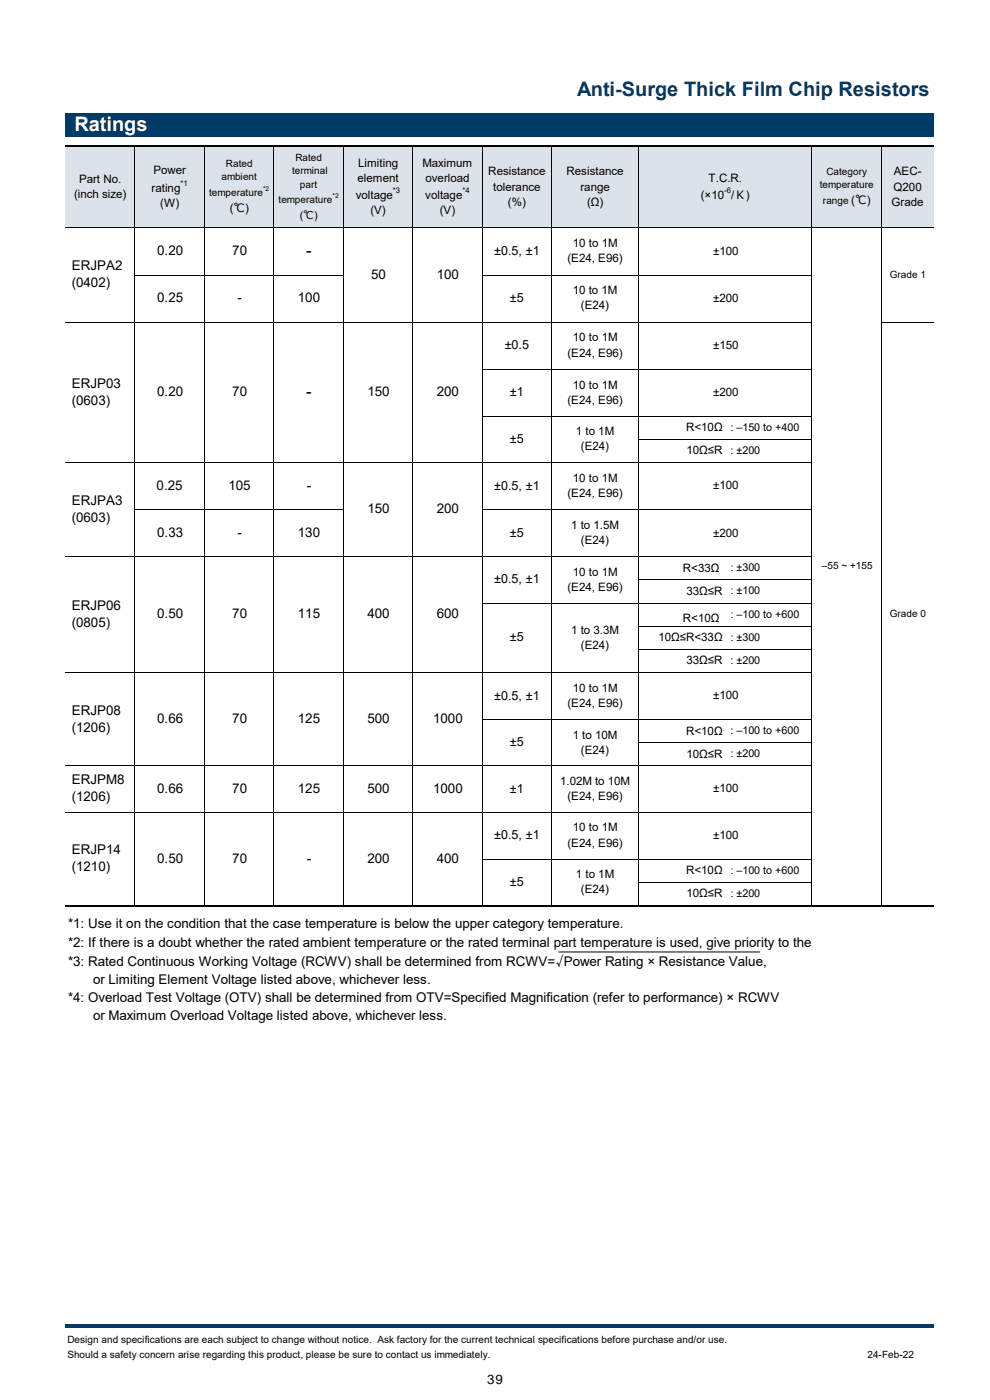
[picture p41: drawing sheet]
<svg xmlns="http://www.w3.org/2000/svg" width="210mm" height="297mm" viewBox="0 0 210 297" stroke-linecap="round" stroke-linejoin="round" font-family="sans-serif">
<defs><g id="words">
<text font-size="4.2" fill="#003b68" x="122.4" y="20.4">Anti-Surge Thick Film Chip Resistors</text>
<text font-size="4.2" fill="#fff" x="15.8" y="27.8">Ratings</text>
<g font-size="3.5">
<text x="65" y="54.4">-</text>
<text x="65" y="84.3">-</text>
</g>
<g font-size="2.8">
<text x="15.2" y="57.4">ERJPA2</text>
<text x="33.4" y="54.1">0.20</text>
<text x="49.3" y="54.1">70</text>
<text x="78.7" y="59.1">50</text>
<text x="92.7" y="59.1">100</text>
<text x="15.2" y="61">(0402)</text>
<text x="33.4" y="64.1">0.25</text>
<text x="50.4" y="64.1">-</text>
<text x="63.2" y="64.1">100</text>
<text x="15.2" y="82.3">ERJP03</text>
<text x="15.2" y="85.9">(0603)</text>
<text x="33.4" y="84">0.20</text>
<text x="49.3" y="84">70</text>
<text x="77.9" y="84">150</text>
<text x="92.7" y="84">200</text>
<text x="15.2" y="107.1">ERJPA3</text>
<text x="33.2" y="103.9">0.25</text>
<text x="48.5" y="103.9">105</text>
<text x="65.1" y="103.9">-</text>
<text x="15.2" y="110.7">(0603)</text>
<text x="33.4" y="113.9">0.33</text>
<text x="50.4" y="113.9">-</text>
<text x="63.2" y="113.9">130</text>
<text x="77.9" y="108.9">150</text>
<text x="92.7" y="108.9">200</text>
<text x="15.2" y="129.4">ERJP06</text>
<text x="33.4" y="131.2">0.50</text>
<text x="49.3" y="131.2">70</text>
<text x="63.2" y="131.2">115</text>
<text x="77.9" y="131.2">400</text>
<text x="92.7" y="131.2">600</text>
<text x="15.2" y="133">(0805)</text>
<text x="15.2" y="151.6">ERJP08</text>
<text x="15.2" y="155.2">(1206)</text>
<text x="33.4" y="153.4">0.66</text>
<text x="49.3" y="153.4">70</text>
<text x="63.2" y="153.4">125</text>
<text x="77.9" y="153.4">500</text>
<text x="91.9" y="153.4">1000</text>
<text x="15.2" y="166.4">ERJPM8</text>
<text x="15.2" y="170">(1206)</text>
<text x="33.4" y="168.2">0.66</text>
<text x="49.3" y="168.2">70</text>
<text x="63.2" y="168.2">125</text>
<text x="77.9" y="168.2">500</text>
<text x="91.9" y="168.2">1000</text>
<text x="15.2" y="181.2">ERJP14</text>
<text x="15.2" y="184.8">(1210)</text>
<text x="33.4" y="183">0.50</text>
<text x="49.3" y="183">70</text>
<text x="65.1" y="183">-</text>
<text x="77.9" y="183">200</text>
<text x="92.7" y="183">400</text>
<text x="14.4" y="197">*1: Use it on the condition that the case temperature is below the upper category temperature.</text>
<text x="14.4" y="200.9">*2: If there is a doubt whether the rated ambient temperature or the rated terminal part temperature is used, give priority to the</text>
<text x="14.4" y="204.9">*3: Rated Continuous Working Voltage (RCWV) shall be determined from RCWV=√Power Rating × Resistance Value,</text>
<text x="19.7" y="208.7">or Limiting Element Voltage listed above, whichever less.</text>
<text x="14.4" y="212.6">*4: Overload Test Voltage (OTV) shall be determined from OTV=Specified Magnification (refer to performance) × RCWV</text>
<text x="19.7" y="216.5">or Maximum Overload Voltage listed above, whichever less.</text>
<text x="103.3" y="293.5">39</text>
</g>
<g font-size="2.7">
<text x="104.8" y="54.1">±0.5, ±1</text>
<text x="108.2" y="64.1">±5</text>
<text x="107.1" y="74.1">±0.5</text>
<text x="108.2" y="84.1">±1</text>
<text x="108.2" y="94">±5</text>
<text x="104.8" y="103.9">±0.5, ±1</text>
<text x="108.2" y="113.9">±5</text>
<text x="104.8" y="123.8">±0.5, ±1</text>
<text x="108.2" y="136.1">±5</text>
<text x="104.8" y="148.4">±0.5, ±1</text>
<text x="108.2" y="158.3">±5</text>
<text x="108.2" y="168.1">±1</text>
<text x="104.8" y="178.1">±0.5, ±1</text>
<text x="108.2" y="188">±5</text>
</g>
<g font-size="2.5">
<text x="76" y="35.3">Limiting</text>
<text x="89.6" y="35.3">Maximum</text>
<text x="16.8" y="38.8">Part No.</text>
<text x="32.2" y="40.6">rating</text>
<text x="32.6" y="37">Power</text>
<text x="75.9" y="38.6">element</text>
<text x="90.3" y="38.6">overload</text>
<text x="103.6" y="37.2">Resistance</text>
<text x="104.6" y="40.4">tolerance</text>
<text x="120.2" y="37.2">Resistance</text>
<text x="123.1" y="40.4">range</text>
<text x="150.3" y="38.5">T.C.R.</text>
<text x="189.6" y="40.4">Q200</text>
<text x="189.6" y="37.2">AEC-</text>
<text x="15.7" y="42">(inch size)</text>
<text x="34" y="43.9">(W)</text>
<text x="48.7" y="45">(℃)</text>
<text x="75.5" y="42.2">voltage</text>
<text x="78.6" y="45.5">(V)</text>
<text x="90.2" y="42.2">voltage</text>
<text x="93.3" y="45.5">(V)</text>
<text x="107.7" y="43.6">(%)</text>
<text x="124.5" y="43.6">(Ω)</text>
<text x="148.7" y="42.2">(×10 /Ｋ)</text>
<text x="180.6" y="43.3">(℃)</text>
<text x="189.1" y="43.6">Grade</text>
<text x="121.5" y="52.5">10 to 1M</text>
<text x="120.4" y="55.7">(E24, E96)</text>
<text x="151.3" y="54.1">±100</text>
<text x="121.5" y="62.4">10 to 1M</text>
<text x="123.2" y="65.7">(E24)</text>
<text x="151.3" y="64">±200</text>
<text x="120.4" y="75.6">(E24, E96)</text>
<text x="121.5" y="72.4">10 to 1M</text>
<text x="151.3" y="74">±150</text>
<text x="121.5" y="82.4">10 to 1M</text>
<text x="120.4" y="85.6">(E24, E96)</text>
<text x="151.3" y="84">±200</text>
<text x="122.2" y="92.3">1 to 1M</text>
<text x="123.2" y="95.5">(E24)</text>
<text x="145.5" y="91.5">R&lt;10Ω</text>
<text x="145.6" y="96.4">10Ω≤R</text>
<text x="120.4" y="105.5">(E24, E96)</text>
<text x="121.5" y="102.2">10 to 1M</text>
<text x="151.3" y="103.8">±100</text>
<text x="121.2" y="112.2">1 to 1.5M</text>
<text x="151.3" y="113.8">±200</text>
<text x="123.2" y="115.4">(E24)</text>
<text x="120.4" y="125.3">(E24, E96)</text>
<text x="121.5" y="122.1">10 to 1M</text>
<text x="144.9" y="121.3">R&lt;33Ω</text>
<text x="144.9" y="132">R&lt;10Ω</text>
<text x="145.6" y="126.2">33Ω≤R</text>
<text x="121.2" y="134.4">1 to 3.3M</text>
<text x="123.2" y="137.6">(E24)</text>
<text x="139.7" y="136">10Ω≤R&lt;33Ω</text>
<text x="145.6" y="140.9">33Ω≤R</text>
<text x="120.4" y="150">(E24, E96)</text>
<text x="121.5" y="146.8">10 to 1M</text>
<text x="151.3" y="148.4">±100</text>
<text x="145.5" y="155.8">R&lt;10Ω</text>
<text x="121.5" y="156.7">1 to 10M</text>
<text x="123.2" y="159.9">(E24)</text>
<text x="145.6" y="160.7">10Ω≤R</text>
<text x="118.8" y="166.5">1.02M to 10M</text>
<text x="120.4" y="169.7">(E24, E96)</text>
<text x="151.3" y="168.1">±100</text>
<text x="120.4" y="179.6">(E24, E96)</text>
<text x="121.5" y="176.4">10 to 1M</text>
<text x="151.3" y="178">±100</text>
<text x="145.5" y="185.5">R&lt;10Ω</text>
<text x="122.2" y="186.3">1 to 1M</text>
<text x="123.2" y="189.5">(E24)</text>
<text x="145.6" y="190.4">10Ω≤R</text>
</g>
<g font-size="2.3">
<text x="63.6" y="46.4">(℃)</text>
<text x="154.9" y="91.4">: –150 to +400</text>
<text x="154.9" y="96.3">: ±200</text>
<text x="154.9" y="121.2">: ±300</text>
<text x="154.9" y="126.1">: ±100</text>
<text x="154.9" y="131">: –100 to +600</text>
<text x="154.9" y="135.9">: ±300</text>
<text x="154.9" y="140.8">: ±200</text>
<text x="154.9" y="155.7">: –100 to +600</text>
<text x="154.9" y="160.7">: ±200</text>
<text x="154.9" y="185.4">: –100 to +600</text>
<text x="154.9" y="190.3">: ±200</text>
</g>
<g font-size="2.1">
<text x="47.9" y="35.4">Rated</text>
<text x="62.7" y="34.2">Rated</text>
<text x="44.4" y="41.5">temperature</text>
<text x="47" y="38.3">ambient</text>
<text x="62" y="37">terminal</text>
<text x="63.6" y="39.8">part</text>
<text x="173.9" y="40">temperature</text>
<text x="175.3" y="37.1">Category</text>
<text x="59.1" y="43.1">temperature</text>
<text x="174.6" y="43.3">range</text>
<text x="188.8" y="58.9">Grade 1</text>
<text x="174.4" y="120.8">–55 ~ +155</text>
<text x="188.8" y="130.8">Grade 0</text>
<text x="14.3" y="284.9">Design and specifications are each subject to change without notice. Ask factory for the current technical specifications before purchase and/or use.</text>
<text x="14.3" y="288">Should a safety concern arise regarding this product, please be sure to contact us immediately.</text>
<text x="184" y="288">24-Feb-22</text>
</g>
<g font-size="1.7">
<text x="38.3" y="39.4">*1</text>
<text x="83.4" y="41">*3</text>
<text x="98.1" y="41">*4</text>
<text x="153.6" y="41">-6</text>
</g>
<g font-size="1.4">
<text x="55.8" y="40.5">*2</text>
<text x="70.5" y="42">*2</text>
</g>
</g></defs>
<path d="M13.8 24h184.2v4.9h-184.2z" fill="#003b68"/>
<path d="M13.8 31.1h184.2v17.3h-184.2z" fill="#dbe2e9"/>
<g fill="none" stroke="#000" stroke-width=".21">
<path d="M28.6 31.2v160.7M43.3 31.2v160.7M58.1 31.2v160.7M72.8 31.2v160.7M87.5 31.2v160.7M102.3 31.2v160.7M117 31.2v160.7M135.4 31.2v160.7M172.2 31.2v160.7M187 31.2v160.7M13.8 48.4h184.2M28.6 58.4h44.2"/>
<path d="M102.3 58.4h70M13.8 68.3h158.5M102.3 78.3h70M187 68.3h11M13.8 98.1h158.5M102.3 88.3h70M135.4 93.2h36.9M13.8 118.1h158.5M28.6 108.1h44.2M102.3 108.1h70M102.3 128h70M135.4 123h36.9"/>
<path d="M135.4 132.9h36.9M135.4 137.8h36.9M13.8 142.7h158.5M102.3 152.7h70M135.4 157.6h36.9M13.8 162.5h158.5M13.8 172.3h158.5M102.3 182.3h70M135.4 187.2h36.9"/>
</g>
<path d="M13.8 31.1h184.2M13.8 192.1h184.2" fill="none" stroke="#000" stroke-width=".34"/>
<path d="M13.8 280.9h184.2v.7h-184.2z" fill-rule="evenodd" fill="#003b68"/>
<path d="M118.5 202h42.7" fill="none" stroke="#000" stroke-width=".21"/>
<use href="#words"/>
</svg>
